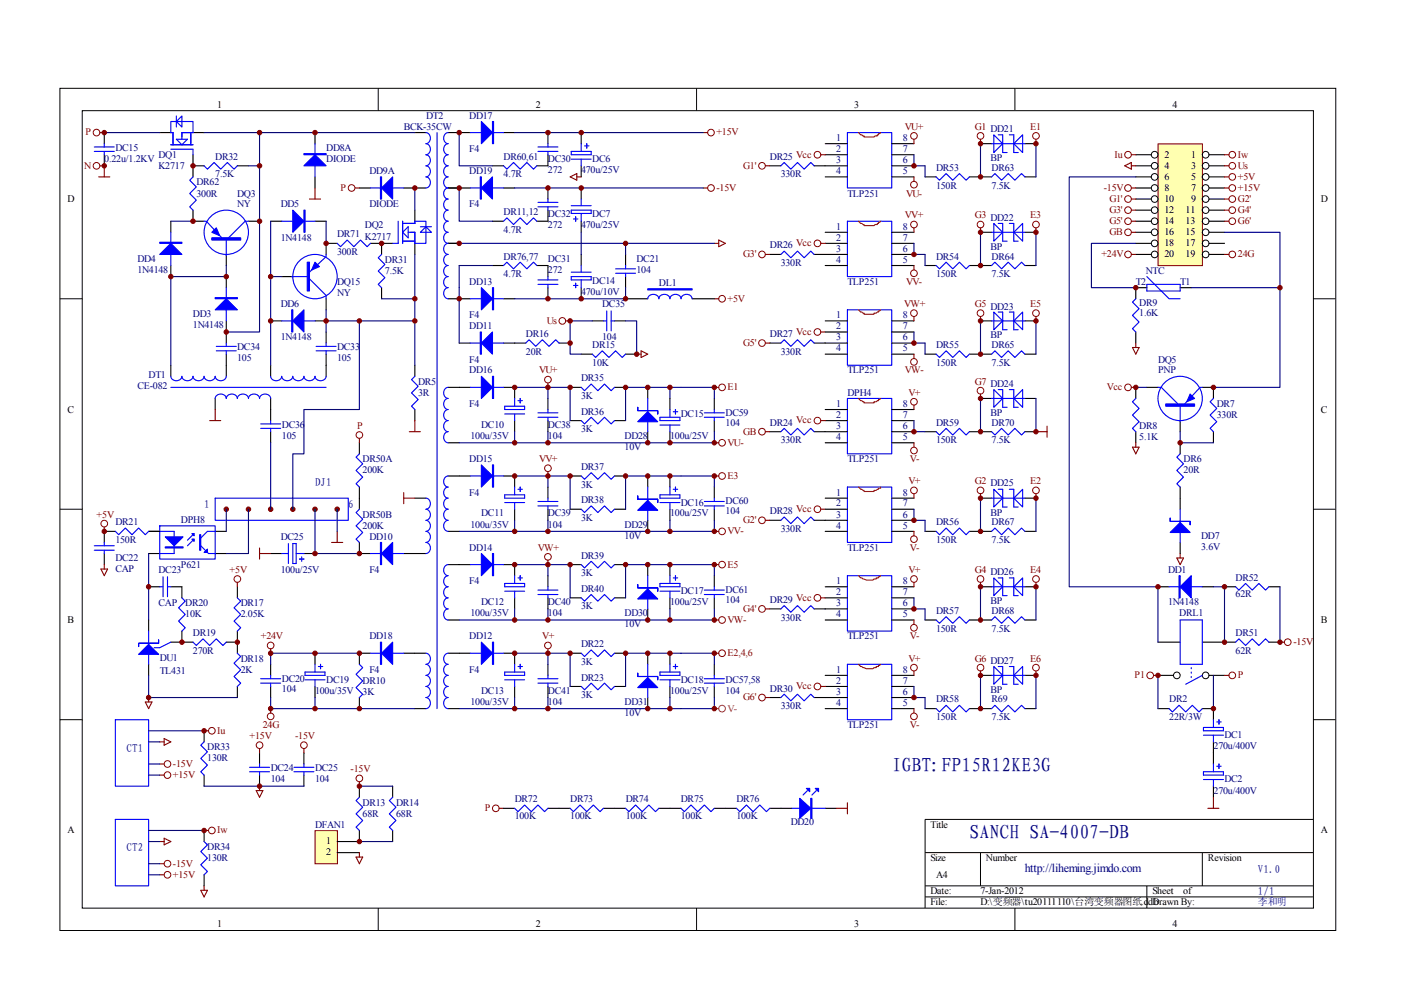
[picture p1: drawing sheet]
<svg xmlns="http://www.w3.org/2000/svg" width="297mm" height="210mm" viewBox="0 0 297 210" stroke-linecap="round" stroke-linejoin="round" font-family="sans-serif">
<defs><g id="words">
<g font-size="4.2" fill="#000080">
<text x="189.1" y="163.8">IGBT:FP15R12KE3G</text>
<text x="205.6" y="177.8">SANCH SA-4007-DB</text>
</g>
<text font-size="2.5" fill="#000080" x="217.3" y="184.8">http://liheming.jimdo.com</text>
<g font-size="2.3" fill="#000080">
<text x="43.3" y="107.6">1</text>
<text x="66.8" y="103">DJ1</text>
<text x="73.8" y="107.6">6</text>
<text x="26.8" y="159.4">CT1</text>
<text x="26.8" y="180.4">CT2</text>
<text x="266.7" y="185.2">V1.0</text>
<text x="266.7" y="189.8">1/1</text>
</g>
<g font-size="2.1">
<text x="46.1" y="22.9">1</text>
<text x="113.6" y="22.9">2</text>
<text x="181.1" y="22.9">3</text>
<text x="248.6" y="22.9">4</text>
<text x="246.9" y="33.5">2</text>
<text x="246.9" y="35.7">4</text>
<text x="252.6" y="33.5">1</text>
<text x="252.6" y="35.7">3</text>
<text x="246.9" y="38.1">6</text>
<text x="246.9" y="40.5">8</text>
<text x="252.6" y="38.1">5</text>
<text x="252.6" y="40.5">7</text>
<text x="14.3" y="42.8">D</text>
<text x="246.9" y="42.8">10</text>
<text x="246.9" y="45.1">12</text>
<text x="246.9" y="47.5">14</text>
<text x="251.4" y="45.1">11</text>
<text x="251.4" y="47.5">13</text>
<text x="252.6" y="42.8">9</text>
<text x="280.1" y="42.8">D</text>
<text x="246.9" y="49.9">16</text>
<text x="246.9" y="52.2">18</text>
<text x="251.4" y="49.9">15</text>
<text x="251.4" y="52.2">17</text>
<text x="246.9" y="54.5">20</text>
<text x="251.4" y="54.5">19</text>
<text x="14.3" y="87.5">C</text>
<text x="280.1" y="87.5">C</text>
<text x="14.3" y="132.1">B</text>
<text x="280.1" y="132.1">B</text>
<text x="14.3" y="176.7">A</text>
<text x="69.2" y="179">1</text>
<text x="197.3" y="175.5">Title</text>
<text x="280.1" y="176.7">A</text>
<text x="69.2" y="181.4">2</text>
<text x="197.3" y="182.6">Size</text>
<text x="209" y="182.6">Number</text>
<text x="256.1" y="182.6">Revision</text>
<text x="197.3" y="189.6">Date:</text>
<text x="197.3" y="192">File:</text>
<text x="198.5" y="186.1">A4</text>
<text x="207.9" y="189.6">7-Jan-2012</text>
<text x="207.9" y="192">D:\变频器\tu20111110\台湾变频器图纸.ddb</text>
<text x="244.3" y="189.6">Sheet</text>
<text x="244.3" y="192">Drawn By:</text>
<text x="250.9" y="189.6">of</text>
<text x="46.1" y="196.6">1</text>
<text x="113.6" y="196.6">2</text>
<text x="181.1" y="196.6">3</text>
<text x="248.6" y="196.6">4</text>
</g>
<g font-size="2.1" fill="#800000">
<text x="18.1" y="28.7">P</text>
<text x="151.9" y="28.7">+15V</text>
<text x="191.9" y="27.5">VU+</text>
<text x="206.7" y="27.5">G1 DD21</text>
<text x="218.4" y="27.5">E1</text>
<text x="17.9" y="35.7">N</text>
<text x="157.6" y="35.7">G1'</text>
<text x="236.3" y="33.5">Iu</text>
<text x="262.5" y="33.5">Iw</text>
<text x="262.5" y="35.7">Us</text>
<text x="72.2" y="40.5">P</text>
<text x="151.9" y="40.5">-15V</text>
<text x="192.1" y="41.7">VU-</text>
<text x="234" y="40.5">-15V</text>
<text x="262.5" y="38.1">+5V</text>
<text x="262.5" y="40.5">+15V</text>
<text x="191.9" y="46.3">VV+</text>
<text x="206.7" y="46.3">G3 DD22</text>
<text x="218.4" y="46.3">E3</text>
<text x="235.2" y="42.8">G1'</text>
<text x="235.2" y="45.1">G3'</text>
<text x="235.2" y="47.5">G5'</text>
<text x="262.5" y="42.8">G2'</text>
<text x="262.5" y="45.1">G4'</text>
<text x="262.5" y="47.5">G6'</text>
<text x="235.2" y="49.9">GB</text>
<text x="157.6" y="54.5">G3'</text>
<text x="233.5" y="54.5">+24V</text>
<text x="262.5" y="54.5">24G</text>
<text x="154.3" y="63.9">+5V</text>
<text x="191.7" y="65.1">VW+</text>
<text x="192.1" y="60.5">VV-</text>
<text x="206.7" y="65.1">G5 DD23</text>
<text x="218.4" y="65.1">E5</text>
<text x="115.9" y="68.7">Us</text>
<text x="157.6" y="73.3">G5'</text>
<text x="114.3" y="79.2">VU+</text>
<text x="154.3" y="82.7">E1</text>
<text x="191.9" y="79.2">VW-</text>
<text x="192.6" y="83.9">V+</text>
<text x="206.7" y="81.5">G7 DD24</text>
<text x="234.7" y="82.7">Vcc</text>
<text x="75.7" y="90.9">P</text>
<text x="154.3" y="94.5">VU-</text>
<text x="157.6" y="92.1">GB</text>
<text x="114.3" y="98">VV+</text>
<text x="154.3" y="101.5">E3</text>
<text x="192.9" y="98">V-</text>
<text x="192.6" y="102.7">V+</text>
<text x="206.7" y="102.7">G2 DD25</text>
<text x="218.4" y="102.7">E2</text>
<text x="20.5" y="109.7">+5V</text>
<text x="154.3" y="113.3">VV-</text>
<text x="157.6" y="110.9">G2'</text>
<text x="114" y="116.8">VW+</text>
<text x="192.9" y="116.8">V-</text>
<text x="48.7" y="121.5">+5V</text>
<text x="154.3" y="120.3">E5</text>
<text x="192.6" y="121.5">V+</text>
<text x="206.7" y="121.5">G4 DD26</text>
<text x="218.4" y="121.5">E4</text>
<text x="157.6" y="129.7">G4'</text>
<text x="55.3" y="135.6">+24V</text>
<text x="115" y="135.6">V+</text>
<text x="154.3" y="132.1">VW-</text>
<text x="192.9" y="135.6">V-</text>
<text x="274.2" y="136.8">-15V</text>
<text x="154.3" y="139.1">E2,4,6</text>
<text x="192.6" y="140.3">V+</text>
<text x="206.7" y="140.3">G6 DD27</text>
<text x="218.4" y="140.3">E6</text>
<text x="240.5" y="143.8">P1</text>
<text x="262.5" y="143.8">P</text>
<text x="157.6" y="148.5">G6'</text>
<text x="46.1" y="155.5">Iu</text>
<text x="55.7" y="154.4">24G</text>
<text x="192.9" y="154.4">V-</text>
<text x="52.9" y="156.7">+15V</text>
<text x="62.6" y="156.7">-15V</text>
<text x="36.7" y="162.6">-15V</text>
<text x="36.7" y="164.9">+15V</text>
<text x="74.3" y="163.8">-15V</text>
<text x="102.8" y="172">P</text>
<text x="46.1" y="176.7">Iw</text>
<text x="36.7" y="183.7">-15V</text>
<text x="36.7" y="186.1">+15V</text>
</g>
<g font-size="2.1" fill="#000080">
<text x="85.6" y="27.5">BCK-35CW</text>
<text x="90.3" y="25.2">DT2</text>
<text x="99.5" y="25.2">DD17</text>
<text x="177.3" y="29.9">1</text>
<text x="191.4" y="29.9">8</text>
<text x="22.1" y="34.4">0.22u/1.2KV</text>
<text x="24.5" y="32">DC15</text>
<text x="33.6" y="33.5">DQ1</text>
<text x="33.6" y="35.7">K2717</text>
<text x="45.6" y="33.9">DR32</text>
<text x="69.2" y="32">DD8A</text>
<text x="69.2" y="34.4">DIODE</text>
<text x="99.5" y="32.3">F4</text>
<text x="106.8" y="33.9">DR60,61</text>
<text x="116.2" y="34.4">DC30</text>
<text x="125.6" y="34.4">DC6</text>
<text x="163.2" y="33.9">DR25 Vcc</text>
<text x="177.3" y="32.3">2</text>
<text x="177.3" y="34.6">3</text>
<text x="191.4" y="34.6">6</text>
<text x="191.4" y="32.3">7</text>
<text x="210" y="34.1">BP</text>
<text x="41.7" y="39.3">DR62</text>
<text x="41.7" y="41.7">300R</text>
<text x="45.6" y="37.6">7.5K</text>
<text x="50.3" y="41.7">DQ3</text>
<text x="78.3" y="36.9">DD9A</text>
<text x="99.5" y="36.9">DD19</text>
<text x="106.8" y="37.4">4.7R</text>
<text x="116.2" y="36.7">272</text>
<text x="123.2" y="36.7">470u/25V</text>
<text x="165.5" y="37.6">330R</text>
<text x="177.3" y="36.9">4</text>
<text x="179.7" y="41.7">TLP251</text>
<text x="191.4" y="36.9">5</text>
<text x="198.5" y="36.3">DR53</text>
<text x="198.5" y="40">150R</text>
<text x="210.2" y="36.3">DR63</text>
<text x="210.2" y="40">7.5K</text>
<text x="50.3" y="44">NY</text>
<text x="59.5" y="44">DD5</text>
<text x="78.3" y="44">DIODE</text>
<text x="99.5" y="44">F4</text>
<text x="106.8" y="45.6">DR11,12</text>
<text x="116.2" y="46.1">DC32</text>
<text x="125.6" y="46.1">DC7</text>
<text x="59.5" y="51.1">1N4148</text>
<text x="71.5" y="50.3">DR71 K2717</text>
<text x="77.4" y="48.4">DQ2</text>
<text x="106.8" y="49.4">4.7R</text>
<text x="116.2" y="48.4">272</text>
<text x="123.2" y="48.4">470u/25V</text>
<text x="163.2" y="52.7">DR26 Vcc</text>
<text x="177.3" y="48.7">1</text>
<text x="177.3" y="51.1">2</text>
<text x="177.3" y="53.4">3</text>
<text x="191.4" y="53.4">6</text>
<text x="191.4" y="51.1">7</text>
<text x="191.4" y="48.7">8</text>
<text x="210" y="52.9">BP</text>
<text x="29.1" y="55.5">DD4</text>
<text x="29.1" y="57.8">1N4148</text>
<text x="71.5" y="54.1">300R</text>
<text x="81.6" y="55.7">DR31</text>
<text x="81.6" y="58.1">7.5K</text>
<text x="106.8" y="55">DR76,77</text>
<text x="106.8" y="58.8">4.7R</text>
<text x="116.2" y="55.5">DC31</text>
<text x="116.2" y="57.8">272</text>
<text x="135" y="55.5">DC21</text>
<text x="135" y="57.8">104</text>
<text x="165.5" y="56.4">330R</text>
<text x="177.3" y="55.7">4</text>
<text x="191.4" y="55.7">5</text>
<text x="198.5" y="55">DR54</text>
<text x="198.5" y="58.8">150R</text>
<text x="210.2" y="55">DR64</text>
<text x="210.2" y="58.8">7.5K</text>
<text x="242.9" y="58.1">NTC</text>
<text x="59.5" y="65.1">DD6</text>
<text x="71.5" y="60.5">DQ15</text>
<text x="71.5" y="62.8">NY</text>
<text x="99.5" y="60.5">DD13</text>
<text x="123.2" y="62.5">470u/10V</text>
<text x="125.6" y="60.2">DC14</text>
<text x="127.7" y="65.1">DC35</text>
<text x="139.7" y="60.6">DL1</text>
<text x="179.7" y="60.5">TLP251</text>
<text x="240.8" y="60.5">T2</text>
<text x="241.6" y="64.9">DR9</text>
<text x="250.2" y="60.5">T1</text>
<text x="40.9" y="67.2">DD3</text>
<text x="40.9" y="69.6">1N4148</text>
<text x="99.5" y="67.5">F4</text>
<text x="99.5" y="69.8">DD11</text>
<text x="111.5" y="71.5">DR16</text>
<text x="163.2" y="71.5">DR27 Vcc</text>
<text x="177.3" y="67.5">1</text>
<text x="177.3" y="69.8">2</text>
<text x="191.4" y="69.8">7</text>
<text x="191.4" y="67.5">8</text>
<text x="210" y="71.7">BP</text>
<text x="241.6" y="67">1.6K</text>
<text x="50.3" y="74.3">DC34</text>
<text x="50.3" y="76.6">105</text>
<text x="59.5" y="72.2">1N4148</text>
<text x="71.5" y="74.3">DC33</text>
<text x="71.5" y="76.6">105</text>
<text x="99.5" y="76.9">F4</text>
<text x="111.5" y="75.2">20R</text>
<text x="125.6" y="73.8">DR15</text>
<text x="125.6" y="77.6">10K</text>
<text x="127.7" y="72.2">104</text>
<text x="165.5" y="75.2">330R</text>
<text x="177.3" y="72.2">3</text>
<text x="177.3" y="74.5">4</text>
<text x="191.4" y="74.5">5</text>
<text x="191.4" y="72.2">6</text>
<text x="198.5" y="73.8">DR55</text>
<text x="198.5" y="77.6">150R</text>
<text x="210.2" y="73.8">DR65</text>
<text x="210.2" y="77.6">7.5K</text>
<text x="245.5" y="76.9">DQ5</text>
<text x="29.1" y="82.5">CE-082</text>
<text x="31.5" y="80.2">DT1</text>
<text x="88.6" y="81.5">DR5</text>
<text x="88.6" y="83.9">3R</text>
<text x="99.5" y="79.2">DD16</text>
<text x="123.2" y="80.9">DR35</text>
<text x="179.7" y="79.2">TLP251</text>
<text x="179.7" y="83.9">DPH4</text>
<text x="245.5" y="79.2">PNP</text>
<text x="99.5" y="86.3">F4</text>
<text x="123.2" y="84.6">3K</text>
<text x="123.2" y="87.9">DR36</text>
<text x="144.4" y="88.4">DC15</text>
<text x="153.8" y="88.2">DC59</text>
<text x="177.3" y="86.3">1</text>
<text x="177.3" y="88.6">2</text>
<text x="191.4" y="88.6">7</text>
<text x="191.4" y="86.3">8</text>
<text x="210" y="88.2">BP</text>
<text x="258" y="86.3">DR7</text>
<text x="258" y="88.6">330R</text>
<text x="59.8" y="90.7">DC36</text>
<text x="59.8" y="93.1">105</text>
<text x="99.7" y="93.1">100u/35V</text>
<text x="102" y="90.7">DC10</text>
<text x="116.2" y="90.7">DC38</text>
<text x="116.2" y="93.1">104</text>
<text x="123.2" y="91.6">3K</text>
<text x="132.4" y="93.1">DD28</text>
<text x="132.4" y="95.4">10V</text>
<text x="142.1" y="93.1">100u/25V</text>
<text x="153.8" y="90.3">104</text>
<text x="163.2" y="90.3">DR24 Vcc</text>
<text x="165.5" y="94">330R</text>
<text x="177.3" y="90.9">3</text>
<text x="177.3" y="93.3">4</text>
<text x="191.4" y="93.3">5</text>
<text x="191.4" y="90.9">6</text>
<text x="198.5" y="90.3">DR59</text>
<text x="198.5" y="94">150R</text>
<text x="210.2" y="90.3">DR70</text>
<text x="210.2" y="94">7.5K</text>
<text x="241.6" y="90.9">DR8</text>
<text x="241.6" y="93.3">5.1K</text>
<text x="76.9" y="98">DR50A</text>
<text x="76.9" y="100.3">200K</text>
<text x="99.5" y="98">DD15</text>
<text x="123.2" y="99.7">DR37</text>
<text x="179.7" y="98">TLP251</text>
<text x="251" y="98">DR6</text>
<text x="251" y="100.3">20R</text>
<text x="99.5" y="105.1">F4</text>
<text x="123.2" y="103.4">3K</text>
<text x="123.2" y="106.7">DR38</text>
<text x="144.4" y="107.2">DC16</text>
<text x="153.8" y="106.9">DC60</text>
<text x="177.3" y="105.1">1</text>
<text x="177.3" y="107.4">2</text>
<text x="191.4" y="107.4">7</text>
<text x="191.4" y="105.1">8</text>
<text x="24.5" y="111.4">DR21</text>
<text x="38.4" y="110.9">DPH8</text>
<text x="76.9" y="109.7">DR50B</text>
<text x="76.9" y="112.1">200K</text>
<text x="99.7" y="111.9">100u/35V</text>
<text x="102" y="109.5">DC11</text>
<text x="116.2" y="109.5">DC39</text>
<text x="116.2" y="111.9">104</text>
<text x="123.2" y="110.4">3K</text>
<text x="132.4" y="111.9">DD29</text>
<text x="142.1" y="109.5">100u/25V</text>
<text x="153.8" y="109.1">104</text>
<text x="163.2" y="109.1">DR28 Vcc</text>
<text x="165.5" y="112.8">330R</text>
<text x="177.3" y="109.7">3</text>
<text x="177.3" y="112.1">4</text>
<text x="191.4" y="112.1">5</text>
<text x="191.4" y="109.7">6</text>
<text x="198.5" y="111.4">DR56</text>
<text x="210" y="109.3">BP</text>
<text x="210.2" y="111.4">DR67</text>
<text x="24.5" y="115.2">150R</text>
<text x="24.5" y="118.9">DC22</text>
<text x="59.5" y="114.5">DC25</text>
<text x="78.3" y="114.5">DD10</text>
<text x="99.5" y="116.8">DD14</text>
<text x="123.2" y="118.5">DR39</text>
<text x="132.4" y="114.2">10V</text>
<text x="179.7" y="116.8">TLP251</text>
<text x="198.5" y="115.2">150R</text>
<text x="210.2" y="115.2">7.5K</text>
<text x="254.7" y="114.2">DD7</text>
<text x="254.7" y="116.6">3.6V</text>
<text x="24.5" y="121.3">CAP</text>
<text x="33.6" y="121.5">DC23</text>
<text x="38.4" y="120.3">P621</text>
<text x="59.5" y="121.5">100u/25V</text>
<text x="78.3" y="121.5">F4</text>
<text x="99.5" y="123.9">F4</text>
<text x="123.2" y="122.2">3K</text>
<text x="123.2" y="125.5">DR40</text>
<text x="144.4" y="125.9">DC17</text>
<text x="153.8" y="125.7">DC61</text>
<text x="177.3" y="123.9">1</text>
<text x="191.4" y="123.9">8</text>
<text x="247.6" y="121.5">DD1</text>
<text x="262" y="123.1">DR52</text>
<text x="33.6" y="128.5">CAP</text>
<text x="39.3" y="128.5">DR20</text>
<text x="39.3" y="130.9">10K</text>
<text x="51.1" y="128.5">DR17</text>
<text x="51.1" y="130.9">2.05K</text>
<text x="99.7" y="130.7">100u/35V</text>
<text x="102" y="128.3">DC12</text>
<text x="116.2" y="128.3">DC40</text>
<text x="116.2" y="130.7">104</text>
<text x="123.2" y="129.2">3K</text>
<text x="132.4" y="130.7">DD30</text>
<text x="142.1" y="128.3">100u/25V</text>
<text x="153.8" y="127.9">104</text>
<text x="163.2" y="127.9">DR29 Vcc</text>
<text x="165.5" y="131.6">330R</text>
<text x="177.3" y="126.2">2</text>
<text x="177.3" y="128.5">3</text>
<text x="177.3" y="130.9">4</text>
<text x="191.4" y="130.9">5</text>
<text x="191.4" y="128.5">6</text>
<text x="191.4" y="126.2">7</text>
<text x="198.5" y="130.1">DR57</text>
<text x="210" y="128">BP</text>
<text x="210.2" y="130.1">DR68</text>
<text x="247.6" y="128.3">1N4148</text>
<text x="250" y="130.7">DRL1</text>
<text x="262" y="126.7">62R</text>
<text x="40.9" y="134.9">DR19</text>
<text x="78.3" y="135.6">DD18</text>
<text x="99.5" y="135.6">DD12</text>
<text x="123.2" y="137.3">DR22</text>
<text x="132.4" y="133">10V</text>
<text x="179.7" y="135.6">TLP251</text>
<text x="198.5" y="134">150R</text>
<text x="210.2" y="134">7.5K</text>
<text x="262" y="134.9">DR51</text>
<text x="33.9" y="140.1">DU1</text>
<text x="33.9" y="142.8">TL431</text>
<text x="40.9" y="138.6">270R</text>
<text x="51.1" y="140.3">DR18</text>
<text x="51.1" y="142.6">2K</text>
<text x="78.3" y="142.6">F4</text>
<text x="99.5" y="142.6">F4</text>
<text x="123.2" y="141">3K</text>
<text x="177.3" y="142.6">1</text>
<text x="191.4" y="142.6">8</text>
<text x="262" y="138.6">62R</text>
<text x="59.8" y="144.5">DC20</text>
<text x="59.8" y="146.7">104</text>
<text x="66.8" y="147.1">100u/35V</text>
<text x="69.2" y="144.7">DC19</text>
<text x="76.9" y="145">DR10</text>
<text x="76.9" y="147.3">3K</text>
<text x="99.7" y="149.5">100u/35V</text>
<text x="102" y="147.1">DC13</text>
<text x="116.2" y="147.1">DC41</text>
<text x="116.2" y="149.5">104</text>
<text x="123.2" y="144.3">DR23</text>
<text x="123.2" y="148">3K</text>
<text x="132.4" y="149.5">DD31</text>
<text x="142.1" y="147.1">100u/25V</text>
<text x="144.4" y="144.7">DC18</text>
<text x="153.8" y="144.7">DC57,58</text>
<text x="153.8" y="147.1">104</text>
<text x="163.2" y="146.7">DR30 Vcc</text>
<text x="177.3" y="145">2</text>
<text x="177.3" y="147.3">3</text>
<text x="177.3" y="149.7">4</text>
<text x="191.4" y="149.7">5</text>
<text x="191.4" y="147.3">6</text>
<text x="191.4" y="145">7</text>
<text x="198.5" y="148.9">DR58</text>
<text x="210" y="146.8">BP</text>
<text x="210.2" y="148.9">R69</text>
<text x="247.9" y="148.9">DR2</text>
<text x="132.4" y="151.8">10V</text>
<text x="165.5" y="150.4">330R</text>
<text x="179.7" y="154.4">TLP251</text>
<text x="198.5" y="152.8">150R</text>
<text x="210.2" y="152.8">7.5K</text>
<text x="247.9" y="152.8">22R/3W</text>
<text x="43.9" y="159.1">DR33</text>
<text x="43.9" y="161.4">130R</text>
<text x="257.3" y="158.8">270u/400V</text>
<text x="259.6" y="156.5">DC1</text>
<text x="57.4" y="163.5">DC24</text>
<text x="57.4" y="165.9">104</text>
<text x="66.8" y="163.5">DC25</text>
<text x="66.8" y="165.9">104</text>
<text x="259.6" y="165.9">DC2</text>
<text x="76.9" y="170.8">DR13</text>
<text x="76.9" y="173.2">68R</text>
<text x="84" y="170.8">DR14</text>
<text x="84" y="173.2">68R</text>
<text x="109.1" y="170.1">DR72</text>
<text x="109.1" y="173.7">100K</text>
<text x="120.9" y="170.1">DR73</text>
<text x="120.9" y="173.7">100K</text>
<text x="132.7" y="170.1">DR74</text>
<text x="132.7" y="173.7">100K</text>
<text x="144.4" y="170.1">DR75</text>
<text x="144.4" y="173.7">100K</text>
<text x="156.1" y="170.1">DR76</text>
<text x="156.1" y="173.7">100K</text>
<text x="257.3" y="168.2">270u/400V</text>
<text x="66.8" y="175.5">DFAN1</text>
<text x="167.6" y="175">DD20</text>
<text x="43.9" y="180.2">DR34</text>
<text x="43.9" y="182.6">130R</text>
<text x="266.7" y="192">李和明</text>
</g>
<text font-size="2.1" fill="#a1006a" x="154.3" y="150.9">V-</text>
</g></defs>
<g fill="none" stroke="#000" stroke-width=".21">
<path d="M12.7 18.7h270.5v178.6h-270.5zM80.2 18.7v4.7M147.7 18.7v4.7M215.2 18.7v4.7M17.4 23.5h261.1v169h-261.1zM12.7 63.3h4.7M278.4 63.3h4.7M12.7 108h4.7M278.4 108h4.7M12.7 152.6h4.7M278.4 152.6h4.7M278.4 173.7h-82.3v18.8"/>
<path d="M80.2 192.5v4.7M147.7 192.5v4.7M196.1 180.8h82.3M196.1 187.8h82.3M196.1 190.2h82.3M207.9 180.8v7M215.2 192.5v4.7M243.2 187.8v4.7M254.9 180.8v7"/>
</g>
<g fill="none" stroke="#000" stroke-width=".23">
<path d="M22.1 28.1v2.4M22.1 32.8v2.4M33.9 28.1h2.3M40.9 28.1h2.4M40.9 32.8v4.7M40.9 35.2h2.4M50.3 35.2h2.4M66.8 28.1v2.4M66.8 37.5v2.4M76.2 39.9h2.3M85.6 39.9h4.7M88 28.1h2.3"/>
<path d="M95 28.1h4.7M95 39.9h4.7M104.4 35.2h2.4M106.8 28.1h2.3M106.8 39.9h2.3M116.2 32.8v2.4h-2.4M116.2 28.1v2.4M116.2 39.9v2.3M123.2 28.1v2.4M123.2 35.2v2.3M123.2 39.9v2.3M163.2 35.2h2.4"/>
<path d="M172.6 35.2h7.1M175 30.5h4.7M175 32.8h4.7M175 37.5h4.7M189.1 35.2h4.7M189.1 30.5h4.7M189.1 32.8h4.7M189.1 37.5h4.7M196.1 37.5h2.4M205.5 37.5h4.7M217.3 37.5h2.3M36.2 46.9v2.4"/>
<path d="M36.2 56.3v2.3M40.9 44.6v2.3h2.4M48 53.9v2.4M48 58.6v2.4M52.7 46.9h2.3M57.4 46.9h2.3M59.7 58.6h2.4M66.8 46.9h2.3M71.5 51.6h-2.4v2.3M78.5 51.6h4.7M80.9 51.6v2.3M88 44.6v2.3"/>
<path d="M88 51.6v2.3M95 51.6h2.4M104.4 46.9h2.4M104.4 56.3h2.4M113.8 56.3h2.4v2.3M116.2 44.6v2.3h-2.4M123.2 46.9v2.4M123.2 53.9v2.4M163.2 53.9h2.4M172.6 53.9h7.1M175 51.6h4.7M175 56.3h4.7"/>
<path d="M175 49.3h4.7M189.1 51.6h4.7M189.1 56.3h4.7M189.1 49.3h4.7M189.1 53.9h4.7M196.1 56.3h2.4M205.5 56.3h4.7M217.3 56.3h2.3M36.2 77.4v2.4M48 68v4.7M48 75.1v4.7M57.4 77.4v2.4"/>
<path d="M57.4 68h2.3M66.8 68h2.3M69.1 63.3v2.4M69.1 70.4v2.3M69.1 75.1v4.7M80.9 61v2.3M88 77.4v2.4M95 63.3h4.7M97.4 72.7h2.3M106.8 63.3h2.3M106.8 72.7h4.7M116.2 61v2.3"/>
<path d="M118.5 72.7h2.4M123.2 75.1h2.4M123.2 61v2.3M125.6 68h2.3M130.3 68h2.3M132.6 75.1h2.4M163.2 72.7h2.4M172.6 72.7h7.1M175 68h4.7M175 75.1h4.7M175 70.4h4.7M189.1 68h4.7"/>
<path d="M189.1 72.7h4.7M189.1 75.1h4.7M189.1 70.4h4.7M196.1 75.1h2.4M205.5 75.1h4.7M217.3 75.1h2.3M45.6 84.5v2.3M57.4 84.5v4.7M57.4 91.5v2.4M76.2 93.9v2.3M88 86.8v2.4M95 93.9h2.4"/>
<path d="M95 82.1h4.7M106.8 82.1h2.3v2.4M109.1 89.2v2.3M116.2 84.5v2.3M116.2 89.2v2.3M120.9 82.1h2.3M120.9 89.2h2.3M130.3 82.1h2.3M130.3 89.2h2.3M137.3 82.1v2.4M137.3 91.5v2.4M163.2 91.5h2.4"/>
<path d="M172.6 91.5h7.1M175 93.9h4.7M175 89.2h4.7M175 86.8h4.7M189.1 93.9h4.7M189.1 89.2h4.7M189.1 86.8h4.7M189.1 91.5h4.7M196.1 91.5h2.4M205.5 91.5h4.7M217.3 91.5h2.3M22.1 117.4v2.3"/>
<path d="M24.5 112.7h-2.4v2.3M31.5 112.7h2.4M31.5 117.4h2.4M45.6 112.7h2.4M45.6 117.4h2.4M57.4 117.4h2.3M64.4 117.4h2.4M76.2 115v2.4h2.3M76.2 103.3v4.7M85.6 117.4h4.7M88 105.6h2.3M95 112.7h2.4"/>
<path d="M95 100.9h4.7M95 119.7h4.7M106.8 100.9h2.3v2.4M106.8 119.7h2.3v2.4M109.1 108v2.3M116.2 103.3v2.3M116.2 108v2.3M120.9 100.9h2.3M120.9 119.7h2.3M120.9 108h2.3M130.3 100.9h2.3M130.3 119.7h2.3"/>
<path d="M130.3 108h2.3M137.3 100.9v2.4M137.3 110.3v2.4M137.3 119.7v2.4M163.2 110.3h2.4M172.6 110.3h7.1M175 112.7h4.7M175 105.6h4.7M175 108h4.7M189.1 112.7h4.7M189.1 105.6h4.7M189.1 108h4.7"/>
<path d="M189.1 110.3h4.7M196.1 112.7h2.4M205.5 112.7h4.7M217.3 112.7h2.3M31.5 131.5v2.3M31.5 124.4h2.4M36.2 136.2h4.7M36.2 124.4h2.4v2.4M38.6 133.8v2.4M48 136.2h2.3M50.3 124.4v2.4M50.3 133.8v4.7"/>
<path d="M66.8 138.5v2.4M78.5 138.5h-2.3v2.4M85.6 138.5h4.7M95 131.5h2.4M95 138.5h4.7M106.8 138.5h2.3v2.4M109.1 126.8v2.3M116.2 122.1v2.3M116.2 126.8v2.3M120.9 138.5h2.3M120.9 126.8h2.3M130.3 138.5h2.3"/>
<path d="M130.3 126.8h2.3M137.3 129.1v2.4M137.3 138.5v2.4M163.2 129.1h2.4M172.6 129.1h7.1M175 131.5h4.7M175 124.4h4.7M175 126.8h4.7M189.1 131.5h4.7M189.1 124.4h4.7M189.1 126.8h4.7M189.1 129.1h4.7"/>
<path d="M196.1 131.5h2.4M205.5 131.5h4.7M217.3 131.5h2.3M31.5 140.9v2.3M50.3 145.5v2.4M66.8 145.5v2.4M76.2 147.9v2.3M88 150.2h2.3M95 150.2h2.4M109.1 145.5v2.4M116.2 140.9v2.3M116.2 145.5v2.4"/>
<path d="M120.9 145.5h2.3M130.3 145.5h2.3M137.3 147.9v2.3M163.2 147.9h2.4M172.6 147.9h7.1M175 150.2h4.7M175 145.5h4.7M175 143.2h4.7M189.1 150.2h4.7M189.1 145.5h4.7M189.1 143.2h4.7M189.1 147.9h4.7"/>
<path d="M196.1 150.2h2.4M205.5 150.2h4.7M217.3 150.2h2.3"/>
</g>
<g fill="none" stroke="#00f" stroke-width=".23">
<path d="M20 32.1h4.2M20 31.2h4.2M22.1 30.5v.7M22.1 32.1v.7M36.2 30.7h4.7M36.2 31.6h4.7v1.2M37.4 29.5h2.3l-1.1 1.2zM37.4 24.6v2.3M38.6 29.5v-1.4h2.3v-2.3h-4.7v2.3h.5v2.6M38.6 24.6v2.3l-1.2-1.1zM40.4 28.1v2.6M40.9 37.5l-.7 .7 1.4 1.4-1.4 1.4 1.4 1.4-1.4 1.5 .7 .7"/>
<path d="M43.3 35.2l.7 .7 1.4-1.4 1.4 1.4 1.4-1.4 1.4 1.4 .7-.7M66.8 30.5v7M78.5 39.9h7.1M90.3 28.1a1.2 1.2 0 0 1 .9 1.2 1.2 1.2 0 0 1-.9 1.2 1.2 1.2 0 0 1 .9 1.1 1.2 1.2 0 0 1-.9 1.2 1.2 1.2 0 0 1 .9 1.2 1.2 1.2 0 0 1-.9 1.2 1.2 1.2 0 0 1 .9 1.1 1.2 1.2 0 0 1-.9 1.2 1.2 1.2 0 0 1 .9 1.2 1.2 1.2 0 0 1-.9 1.2M92.7 28.1v122.1M95 28.1a1.2 1.2 0 0 0-.9 1.2 1.2 1.2 0 0 0 .9 1.2 1.21 1.21 0 0 0-.9 1.1 1.21 1.21 0 0 0 .9 1.2 1.2 1.2 0 0 0-.9 1.2 1.2 1.2 0 0 0 .9 1.2 1.2 1.2 0 0 0-.9 1.1 1.2 1.2 0 0 0 .9 1.2 1.2 1.2 0 0 0-.9 1.2 1.2 1.2 0 0 0 .9 1.2 1.2 1.2 0 0 0-.9 1.1 1.2 1.2 0 0 0 .9 1.2 1.2 1.2 0 0 0-.9 1.2 1.2 1.2 0 0 0 .9 1.2 1.2 1.2 0 0 0-.9 1.1 1.2 1.2 0 0 0 .9 1.2 1.21 1.21 0 0 0-.9 1.2 1.21 1.21 0 0 0 .9 1.2 1.2 1.2 0 0 0-.9 1.1 1.2 1.2 0 0 0 .9 1.2 1.2 1.2 0 0 0-.9 1.2 1.2 1.2 0 0 0 .9 1.1 1.2 1.2 0 0 0-.9 1.2 1.2 1.2 0 0 0 .9 1.2 1.2 1.2 0 0 0-.9 1.2 1.2 1.2 0 0 0 .9 1.1 1.2 1.2 0 0 0-.9 1.2 1.2 1.2 0 0 0 .9 1.2 1.2 1.2 0 0 0-.9 1.2 1.2 1.2 0 0 0 .9 1.1M99.7 28.1h7.1M99.7 39.9h7.1M106.8 35.2l.7 .7 1.4-1.4 1.4 1.4 1.4-1.4 1.4 1.4 .7-.7M114.1 32.1h4.2M114.1 31.2h4.2M116.2 30.5v.7"/>
<path d="M116.2 32.1v.7M121.1 32.1h4.2v.7h-4.2zM121.1 33.7h4.2M123.2 30.5v1.6M123.2 33.7v1.5M123.9 30.9h1M124.4 30.5v.9M165.6 35.2l.7-.7 1.4 1.4 1.4-1.4 1.4 1.4 1.4-1.4 .7 .7M179.7 28.1h9.4v11.8h-9.4zM198.5 37.5l.7 .7 1.4-1.4 1.4 1.4 1.4-1.4 1.4 1.4 .7-.7M210.2 37.5l.7-.7 1.5 1.4 1.4-1.4 1.4 1.4 1.4-1.4 .7 .7M36.2 49.3v7"/>
<path d="M43.3 46.9h.4l3.3 3.5M48 50.9v3.3M52.7 46.9h-.7l-3.6 3.5M59.7 46.9h7.1M61.8 58.6h3.3M65.6 59.1l3.5 3.5v.7M69.1 53.9v.5l-3.5 3.3M71.5 51.6l.7 .7 1.4-1.4 1.4 1.4 1.4-1.4 1.4 1.4 .7-.7M80.9 53.9l-.7 .8 1.4 1.4-1.4 1.4 1.4 1.4-1.4 1.4 .7 .7M84.4 46.9v4.7h-1.2M85.4 47.4h2.6v-.5h2.3v4.7h-2.3v-2.3h-1.5M85.4 46.9v4.7"/>
<path d="M85.4 51.1h2.6M85.4 49.3l1.1-1.2v2.3zM89.1 49.3l1.2-1.2 1.2 1.2zM89.1 48.1h2.4M106.8 46.9l.7-.7 1.4 1.4 1.4-1.4 1.4 1.4 1.4-1.4 .7 .7M106.8 56.3l.7-.7 1.4 1.4 1.4-1.4 1.4 1.4 1.4-1.4 .7 .7M114.1 59.3h4.2M114.1 43.9h4.2M114.1 42.9h4.2M116.2 42.2v.7M116.2 43.9v.7M116.2 58.6v.7"/>
<path d="M121.1 58.6h4.2v.7h-4.2zM121.1 44.6h4.2v.7h-4.2zM121.1 43.6h4.2M121.1 57.7h4.2M121.6 46.4h.9M122.1 46v.9M123.2 42.2v1.4M123.2 45.3v1.6M123.2 56.3v1.4M123.2 59.3v1.7M165.6 53.9l.7-.7 1.4 1.5 1.4-1.5 1.4 1.5 1.4-1.5 .7 .7M179.7 46.9h9.4v11.7h-9.4z"/>
<path d="M198.5 56.3l.7 .7 1.4-1.4 1.4 1.4 1.4-1.4 1.4 1.4 .7-.7M210.2 56.3l.7-.7 1.5 1.4 1.4-1.4 1.4 1.4 1.4-1.4 .7 .7M36.2 79.8a1.21 1.21 0 0 0 1.2 .9 1.21 1.21 0 0 0 1.2-.9 1.21 1.21 0 0 0 1.1 .9 1.21 1.21 0 0 0 1.2-.9 1.21 1.21 0 0 0 1.2 .9 1.21 1.21 0 0 0 1.2-.9 1.21 1.21 0 0 0 1.1 .9 1.21 1.21 0 0 0 1.2-.9 1.21 1.21 0 0 0 1.2 .9 1.21 1.21 0 0 0 1.2-.9M45.9 73.4h4.2M45.9 74.4h4.2M48 61v7M48 72.7v.7M48 74.4v.7M57.4 79.8a1.21 1.21 0 0 0 1.2 .9 1.21 1.21 0 0 0 1.1-.9 1.21 1.21 0 0 0 1.2 .9 1.21 1.21 0 0 0 1.2-.9 1.21 1.21 0 0 0 1.2 .9 1.21 1.21 0 0 0 1.1-.9 1.21 1.21 0 0 0 1.2 .9 1.21 1.21 0 0 0 1.2-.9 1.21 1.21 0 0 0 1.2 .9 1.21 1.21 0 0 0 1.1-.9M59.7 68h7.1M67 73.4h4.3M67 74.4h4.3"/>
<path d="M69.1 72.7v.7M69.1 74.4v.7M88 79.8l-.8 .7 1.5 1.4-1.5 1.4 1.5 1.4-1.5 1.4 .8 .7M99.7 63.3h7.1M99.7 72.7h7.1M111.5 72.7l.7-.7 1.4 1.4 1.4-1.4 1.4 1.4 1.4-1.4 .7 .7M114.1 60.3h4.2M116.2 60.3v.7M121.6 60.5h.9M122.1 60.1v.9M125.6 75.1l.7 .7 1.4-1.4 1.4 1.4 1.4-1.4 1.4 1.4 .7-.7M127.9 68h.7"/>
<path d="M128.6 65.9v4.3M129.6 68h.7M129.6 65.9v4.3M165.6 72.7l.7-.7 1.4 1.4 1.4-1.4 1.4 1.4 1.4-1.4 .7 .7M179.7 65.7h9.4v11.7h-9.4zM198.5 75.1l.7 .7 1.4-1.4 1.4 1.4 1.4-1.4 1.4 1.4 .7-.7M210.2 75.1l.7-.7 1.5 1.4 1.4-1.4 1.4 1.4 1.4-1.4 .7 .7M36.2 82.1h32.9M45.6 84.5a1.21 1.21 0 0 1 1.2-1 1.21 1.21 0 0 1 1.2 1 1.21 1.21 0 0 1 1.1-1 1.21 1.21 0 0 1 1.2 1 1.21 1.21 0 0 1 1.2-1 1.21 1.21 0 0 1 1.2 1 1.2 1.2 0 0 1 1.2-1 1.2 1.2 0 0 1 1.1 1 1.21 1.21 0 0 1 1.2-1 1.21 1.21 0 0 1 1.2 1M55.3 89.9h4.2M55.3 90.8h4.2M57.4 89.2v.7"/>
<path d="M57.4 90.8v.7M76.2 96.2l-.7 .7 1.4 1.4-1.4 1.4 1.4 1.5-1.4 1.4 .7 .7M95 82.1a1.2 1.2 0 0 0-.9 1.2 1.2 1.2 0 0 0 .9 1.2 1.2 1.2 0 0 0-.9 1.2 1.2 1.2 0 0 0 .9 1.1 1.2 1.2 0 0 0-.9 1.2 1.2 1.2 0 0 0 .9 1.2 1.2 1.2 0 0 0-.9 1.2 1.2 1.2 0 0 0 .9 1.1 1.2 1.2 0 0 0-.9 1.2 1.2 1.2 0 0 0 .9 1.2M99.7 82.1h7.1M107 86.1h4.2v.7h-4.2zM107 87.8h4.2M109.1 84.5v1.6M109.1 87.8v1.4M109.8 85h1M110.3 84.5v.9M114.1 88.5h4.2M114.1 87.5h4.2"/>
<path d="M116.2 86.8v.7M116.2 88.5v.7M123.2 82.1l.7 .7 1.4-1.4 1.5 1.4 1.4-1.4 1.4 1.4 .7-.7M123.2 89.2l.7 .7 1.4-1.4 1.5 1.4 1.4-1.4 1.4 1.4 .7-.7M137.3 84.5v7M165.6 91.5l.7-.7 1.4 1.4 1.4-1.4 1.4 1.4 1.4-1.4 .7 .7M179.7 84.5h9.4v11.7h-9.4zM198.5 91.5l.7 .7 1.4-1.4 1.4 1.4 1.4-1.4 1.4 1.4 .7-.7M210.2 91.5l.7 .7 1.5-1.4 1.4 1.4 1.4-1.4 1.4 1.4 .7-.7M20 115.7h4.2M20 116.7h4.2M22.1 115v.7"/>
<path d="M22.1 116.7v.7M24.5 112.7l.7 .7 1.4-1.4 1.4 1.4 1.4-1.4 1.4 1.4 .7-.7M33.9 111.5h11.7v7h-11.7zM33.9 112.7h3v4.7h-3M41.2 114.3l-1.5 1.4M41.2 113.1l-1.5 1.4M42.6 115.7l1.6 1.7h1.4M45.6 105.6h28.2v4.7h-28.2zM45.6 112.7h-1.6l-1.4 1.4M59.7 117.4h1.4M61.1 115.3v4.2M62.1 115.3h.7v4.2h-.7z"/>
<path d="M62.8 117.4h1.6M63.5 118.5h.9M64 118.1v.9M76.2 108l-.7 .7 1.4 1.4-1.4 1.4 1.4 1.4-1.4 1.4 .7 .7M78.5 117.4h7.1M90.3 105.6a1.2 1.2 0 0 1 .9 1.2 1.2 1.2 0 0 1-.9 1.2 1.2 1.2 0 0 1 .9 1.1 1.2 1.2 0 0 1-.9 1.2 1.2 1.2 0 0 1 .9 1.2 1.2 1.2 0 0 1-.9 1.2 1.2 1.2 0 0 1 .9 1.1 1.2 1.2 0 0 1-.9 1.2 1.2 1.2 0 0 1 .9 1.2 1.2 1.2 0 0 1-.9 1.2M95 100.9a1.2 1.2 0 0 0-.9 1.2 1.2 1.2 0 0 0 .9 1.2 1.2 1.2 0 0 0-.9 1.1 1.2 1.2 0 0 0 .9 1.2 1.2 1.2 0 0 0-.9 1.2 1.2 1.2 0 0 0 .9 1.2 1.21 1.21 0 0 0-.9 1.1 1.21 1.21 0 0 0 .9 1.2 1.2 1.2 0 0 0-.9 1.2 1.2 1.2 0 0 0 .9 1.2M95 119.7a1.2 1.2 0 0 0-.9 1.2 1.2 1.2 0 0 0 .9 1.2 1.2 1.2 0 0 0-.9 1.1 1.2 1.2 0 0 0 .9 1.2 1.2 1.2 0 0 0-.9 1.2 1.2 1.2 0 0 0 .9 1.2M99.7 100.9h7.1M99.7 119.7h7.1M107 104.9h4.2v.7h-4.2zM107 106.6h4.2"/>
<path d="M109.1 103.3v1.6M109.1 106.6v1.4M109.8 103.7h1M110.3 103.3v.9M114.1 106.3h4.2M114.1 107.3h4.2M116.2 105.6v.7M116.2 107.3v.7M123.2 100.9l.7 .7 1.4-1.4 1.5 1.4 1.4-1.4 1.4 1.4 .7-.7M123.2 108l.7 .7 1.4-1.4 1.5 1.4 1.4-1.4 1.4 1.4 .7-.7M123.2 119.7l.7 .7 1.4-1.4 1.5 1.4 1.4-1.4 1.4 1.4 .7-.7M137.3 103.3v7"/>
<path d="M165.6 110.3l.7-.7 1.4 1.4 1.4-1.4 1.4 1.4 1.4-1.4 .7 .7M179.7 103.3h9.4v11.7h-9.4zM198.5 112.7l.7 .7 1.4-1.4 1.4 1.4 1.4-1.4 1.4 1.4 .7-.7M210.2 112.7l.7-.7 1.5 1.4 1.4-1.4 1.4 1.4 1.4-1.4 .7 .7M31.5 133.8v7.1M33.9 124.4h.7M34.6 122.3v4.2M35.5 124.4h.7M35.5 122.3v4.2M36.2 136.2l-2.3 1.1h-1.2M38.6 126.8l.7 .7-1.4 1.4 1.4 1.4-1.4 1.4 1.4 1.4-.7 .7M40.9 136.2l.7 .7 1.4-1.5 1.4 1.5 1.5-1.5 1.4 1.5 .7-.7"/>
<path d="M50.3 126.8l.7 .7-1.4 1.4 1.4 1.4-1.4 1.4 1.4 1.4-.7 .7M50.3 138.5l.7 .7-1.4 1.4 1.4 1.4-1.4 1.4 1.4 1.4-.7 .7M78.5 138.5h7.1M90.3 138.5a1.2 1.2 0 0 1 .9 1.2 1.2 1.2 0 0 1-.9 1.2 1.2 1.2 0 0 1 .9 1.1 1.2 1.2 0 0 1-.9 1.2 1.2 1.2 0 0 1 .9 1.2 1.2 1.2 0 0 1-.9 1.1 1.2 1.2 0 0 1 .9 1.2 1.2 1.2 0 0 1-.9 1.2 1.2 1.2 0 0 1 .9 1.2 1.2 1.2 0 0 1-.9 1.1M95 126.8a1.2 1.2 0 0 0-.9 1.1 1.2 1.2 0 0 0 .9 1.2 1.2 1.2 0 0 0-.9 1.2 1.2 1.2 0 0 0 .9 1.2M95 138.5a1.21 1.21 0 0 0-.9 1.2 1.21 1.21 0 0 0 .9 1.2 1.2 1.2 0 0 0-.9 1.1 1.2 1.2 0 0 0 .9 1.2 1.2 1.2 0 0 0-.9 1.2 1.2 1.2 0 0 0 .9 1.1 1.2 1.2 0 0 0-.9 1.2 1.2 1.2 0 0 0 .9 1.2 1.2 1.2 0 0 0-.9 1.2 1.2 1.2 0 0 0 .9 1.1M99.7 138.5h7.1M107 123.7h4.2v.7h-4.2zM107 125.3h4.2M109.1 122.1v1.6M109.1 125.3v1.5M109.8 122.5h1"/>
<path d="M110.3 122.1v.9M114.1 125.1h4.2M114.1 126.1h4.2M116.2 124.4v.7M116.2 126.1v.7M123.2 126.8l.7 .7 1.4-1.4 1.5 1.4 1.4-1.4 1.4 1.4 .7-.7M123.2 138.5l.7 .7 1.4-1.4 1.5 1.4 1.4-1.4 1.4 1.4 .7-.7M137.3 122.1v7M165.6 129.1l.7-.7 1.4 1.4 1.4-1.4 1.4 1.4 1.4-1.4 .7 .7M179.7 122.1h9.4v11.7h-9.4zM198.5 131.5l.7 .7 1.4-1.4 1.4 1.4 1.4-1.4 1.4 1.4 .7-.7M210.2 131.5l.7-.7 1.5 1.4 1.4-1.4 1.4 1.4 1.4-1.4 .7 .7"/>
<path d="M64.7 144.1h4.2M64.7 142.5h4.2v.7h-4.2zM66.8 140.9v1.6M66.8 144.1v1.4M67.5 141.3h.9M68 140.9v.9M76.2 140.9l.7 .7-1.4 1.4 1.4 1.4-1.4 1.4 1.4 1.4-.7 .7M107 142.5h4.2v.7h-4.2zM107 144.1h4.2M109.1 140.9v1.6M109.1 144.1v1.4M109.8 141.3h1"/>
<path d="M110.3 140.9v.9M114.1 143.9h4.2M114.1 144.8h4.2M116.2 143.2v.7M116.2 144.8v.7M123.2 145.5l.7 .8 1.4-1.5 1.5 1.5 1.4-1.5 1.4 1.5 .7-.8M137.3 140.9v7M165.6 147.9l.7-.7 1.4 1.4 1.4-1.4 1.4 1.4 1.4-1.4 .7 .7M179.7 140.9h9.4v11.7h-9.4zM198.5 150.2l.7 .7 1.4-1.4 1.4 1.4 1.4-1.4 1.4 1.4 .7-.7M210.2 150.2l.7-.7 1.5 1.4 1.4-1.4 1.4 1.4 1.4-1.4 .7 .7"/>
<circle cx="48" cy="49.3" r="4.7"/>
<circle cx="66.8" cy="58.6" r="4.7"/>
</g>
<g fill="none" stroke="#800000" stroke-width=".21">
<circle cx="20.5" cy="35.2" r=".71"/>
<circle cx="20.5" cy="28.1" r=".71"/>
<circle cx="74.5" cy="39.9" r=".71"/>
<circle cx="150.7" cy="39.9" r=".71"/>
<circle cx="150.7" cy="28.1" r=".71"/>
<circle cx="161.6" cy="35.2" r=".71"/>
<circle cx="173.3" cy="32.8" r=".71"/>
<circle cx="193.8" cy="39.2" r=".7"/>
<circle cx="193.8" cy="28.8" r=".7"/>
<circle cx="207.9" cy="28.8" r=".71"/>
<circle cx="219.6" cy="28.8" r=".71"/>
<circle cx="161.6" cy="53.9" r=".71"/>
<circle cx="173.3" cy="51.6" r=".71"/>
<circle cx="193.8" cy="47.6" r=".7"/>
<circle cx="193.8" cy="57.9" r=".7"/>
<circle cx="207.9" cy="47.6" r=".71"/>
<circle cx="219.6" cy="47.6" r=".71"/>
<circle cx="119.2" cy="68" r=".71"/>
<circle cx="153.1" cy="63.3" r=".71"/>
<circle cx="161.6" cy="72.7" r=".71"/>
<circle cx="173.3" cy="70.4" r=".71"/>
<circle cx="193.8" cy="76.7" r=".71"/>
<circle cx="193.8" cy="66.4" r=".7"/>
<circle cx="207.9" cy="66.4" r=".71"/>
<circle cx="219.6" cy="66.4" r=".71"/>
<circle cx="76.2" cy="92.2" r=".7"/>
<circle cx="116.2" cy="99.3" r=".71"/>
<circle cx="116.2" cy="80.5" r=".71"/>
<circle cx="153.1" cy="82.1" r=".71"/>
<circle cx="153.1" cy="93.9" r=".71"/>
<circle cx="161.6" cy="91.5" r=".71"/>
<circle cx="173.3" cy="89.2" r=".71"/>
<circle cx="193.8" cy="85.2" r=".71"/>
<circle cx="193.8" cy="95.5" r=".71"/>
<circle cx="207.9" cy="82.8" r=".71"/>
<circle cx="22.1" cy="111" r=".71"/>
<circle cx="116.2" cy="118.1" r=".71"/>
<circle cx="153.1" cy="112.7" r=".71"/>
<circle cx="153.1" cy="100.9" r=".71"/>
<circle cx="153.1" cy="119.7" r=".71"/>
<circle cx="161.6" cy="110.3" r=".71"/>
<circle cx="173.3" cy="108" r=".71"/>
<circle cx="193.8" cy="104" r=".7"/>
<circle cx="193.8" cy="114.3" r=".7"/>
<circle cx="207.9" cy="104" r=".71"/>
<circle cx="219.6" cy="104" r=".71"/>
<circle cx="50.3" cy="122.8" r=".71"/>
<circle cx="57.4" cy="136.9" r=".71"/>
<circle cx="116.2" cy="136.9" r=".71"/>
<circle cx="153.1" cy="138.5" r=".71"/>
<circle cx="153.1" cy="131.5" r=".71"/>
<circle cx="161.6" cy="129.1" r=".71"/>
<circle cx="173.3" cy="126.8" r=".71"/>
<circle cx="193.8" cy="122.8" r=".7"/>
<circle cx="193.8" cy="133.1" r=".7"/>
<circle cx="207.9" cy="122.8" r=".71"/>
<circle cx="219.6" cy="122.8" r=".71"/>
<circle cx="57.4" cy="151.9" r=".71"/>
<circle cx="161.6" cy="147.9" r=".71"/>
<circle cx="173.3" cy="145.5" r=".71"/>
<circle cx="193.8" cy="141.6" r=".7"/>
<circle cx="193.8" cy="151.9" r=".7"/>
<circle cx="207.9" cy="141.6" r=".71"/>
<circle cx="219.6" cy="141.6" r=".71"/>
</g>
<g fill="none" stroke="#800000" stroke-width=".23">
<path d="M20.9 37.5h2.4M21.2 28.1h.9M21.2 35.2h.9v2.3M66.8 39.9v2.3M75.3 39.9h.9M120.9 37.5l1.4-.7v1.4zM122.3 37.5h.9M149.1 28.1h.9M149.1 39.9h.9M162.3 35.2h.9M174 32.8h1M193.8 29.5v1"/>
<path d="M193.8 37.5v.9M207.9 29.5v1M219.6 29.5v1M65.6 42.2h2.4M151.4 51.6h1M152.4 50.9l1.4 .7-1.4 .7zM162.3 53.9h.9M174 51.6h1M193.8 48.3v1M193.8 56.3v.9M207.9 48.3v1M219.6 48.3v1"/>
<path d="M119.9 68h1M135 75.1h.9M135.9 74.4l1.4 .7-1.4 .7zM151.4 63.3h1M162.3 72.7h.9M174 70.4h1M193.8 67.1v.9M193.8 75.1v.9M207.9 67.1v.9M219.6 67.1v.9M44.4 89.2h2.4M45.6 86.8v2.4"/>
<path d="M76.2 92.9v1M86.8 91.5h2.3M88 89.2v2.3M116.2 81.2v.9M116.2 100v.9M151.4 82.1h1M151.4 93.9h1M162.3 91.5h.9M174 89.2h1M193.8 85.9v.9M193.8 93.9v.9M207.9 83.5v1"/>
<path d="M219.6 91.5h2.4M222 90.4v2.3M22.1 111.7v1M22.1 119.7v1M55 116.2v2.3M55 117.4h2.4M70.3 115h2.4M71.5 112.7v2.3M85.6 104.4v2.4M85.6 105.6h2.4M116.2 118.8v.9M151.4 112.7h1"/>
<path d="M151.4 100.9h1M151.4 119.7h1M162.3 110.3h.9M174 108h1M193.8 104.7v.9M193.8 112.7v.9M207.9 104.7v.9M219.6 104.7v.9M21.4 120.7h1.4l-.7 1.4zM50.3 123.5v.9M57.4 137.6v.9M116.2 137.6v.9"/>
<path d="M151.4 131.5h1M151.4 138.5h1M162.3 129.1h.9M174 126.8h1M193.8 123.5v.9M193.8 131.5v.9M207.9 123.5v.9M219.6 123.5v.9M30.8 148.8h1.4l-.7 1.4zM31.5 147.9v.9M57.4 150.2v1M162.3 147.9h.9"/>
<path d="M174 145.5h1M193.8 142.3v.9M193.8 150.2v1M207.9 142.3v.9M219.6 142.3v.9"/>
</g>
<g fill="#00f" stroke="#00f" stroke-width=".23">
<path d="M44.9 49.3l1-1 .7 1.7z"/>
<path d="M33.9 53.9l2.3-2.3 2.4 2.3z"/>
<path d="M45.6 65.7l2.4-2.4 2.3 2.4z"/>
<path d="M66.8 55.6l.9 .9-1.6 .7z"/>
<path d="M62.1 68l2.3-2.3v4.7z"/>
<path d="M62.1 44.6l2.3 2.3-2.3 2.4z"/>
<path d="M64.4 35.2l2.4-2.4 2.3 2.4z"/>
<path d="M83.2 37.5v4.7l-2.3-2.3z"/>
<path d="M83.2 115v4.7l-2.3-2.3z"/>
<path d="M35 113.8h3.8l-1.9 1.9z"/>
<path d="M40.7 113.1h.5v.5z"/>
<path d="M40.7 114.3h.5v.5z"/>
<path d="M43.3 117.1l.7-.7v.7z"/>
<path d="M29.4 138.7l2.1-2.1 2.1 2.1z"/>
<path d="M102.1 25.8l2.3 2.3-2.3 2.4z"/>
<path d="M102.1 39.9l2.3-2.4v4.7z"/>
<path d="M102.1 61l2.3 2.3-2.3 2.4z"/>
<path d="M102.1 72.7l2.3-2.3v4.7z"/>
<path d="M102.1 79.8l2.3 2.3-2.3 2.4z"/>
<path d="M102.1 98.6l2.3 2.3-2.3 2.4z"/>
<path d="M102.1 117.4l2.3 2.3-2.3 2.4z"/>
<path d="M102.1 136.2l2.3 2.3-2.3 2.4z"/>
<path d="M80.9 138.5l2.3-2.3v4.7z"/>
<path d="M135.2 89.4l2.1-2.1 2.2 2.1z"/>
<path d="M135.2 108.2l2.1-2.1 2.2 2.1z"/>
<path d="M135.2 127l2.1-2.1 2.2 2.1z"/>
<path d="M135.2 145.8l2.1-2.1 2.2 2.1z"/>
<path d="M44.9 50.4h6.1v.5h-6.1z" fill-rule="evenodd"/>
<path d="M33.9 51.4h4.7v.2h-4.7z" fill-rule="evenodd"/>
<path d="M45.6 63.1h4.7v.2h-4.7z" fill-rule="evenodd"/>
<path d="M65.1 55.6h.5v6.1h-.5z" fill-rule="evenodd"/>
<path d="M61.8 65.7h.3v4.7h-.3z" fill-rule="evenodd"/>
<path d="M64.4 44.6h.3v4.7h-.3z" fill-rule="evenodd"/>
<path d="M64.4 32.6h4.7v.2h-4.7z" fill-rule="evenodd"/>
<path d="M80.7 37.5h.2v4.7h-.2z" fill-rule="evenodd"/>
<path d="M80.7 115h.2v4.7h-.2z" fill-rule="evenodd"/>
<path d="M35 116h3.8v.2h-3.8z" fill-rule="evenodd"/>
<path d="M42.3 113.4h.3v3.3h-.3z" fill-rule="evenodd"/>
<path d="M29.4 136.4v.7v-.7h4.2v-.7v.7z" fill-rule="evenodd"/>
<path d="M104.4 25.8h.2v4.7h-.2z" fill-rule="evenodd"/>
<path d="M101.8 37.5h.3v4.7h-.3z" fill-rule="evenodd"/>
<path d="M104.4 61h.2v4.7h-.2z" fill-rule="evenodd"/>
<path d="M101.8 70.4h.3v4.7h-.3z" fill-rule="evenodd"/>
<path d="M104.4 79.8h.2v4.7h-.2z" fill-rule="evenodd"/>
<path d="M104.4 98.6h.2v4.7h-.2z" fill-rule="evenodd"/>
<path d="M104.4 117.4h.2v4.7h-.2z" fill-rule="evenodd"/>
<path d="M104.4 136.2h.2v4.7h-.2z" fill-rule="evenodd"/>
<path d="M80.7 136.2h.2v4.7h-.2z" fill-rule="evenodd"/>
<path d="M135.2 86.4v.7h4.3v.7v-.7h-4.3z" fill-rule="evenodd"/>
<path d="M135.2 105.1v.8h4.3v.7v-.7h-4.3z" fill-rule="evenodd"/>
<path d="M135.2 123.9v.7h4.3v.7v-.7h-4.3z" fill-rule="evenodd"/>
<path d="M135.2 142.7v.7h4.3v.7v-.7h-4.3z" fill-rule="evenodd"/>
</g>
<g fill="#800000" stroke="#800000" stroke-width=".21">
<circle cx="40.9" cy="35.2" r=".47"/>
<circle cx="40.9" cy="46.9" r=".47"/>
<circle cx="48" cy="58.6" r=".47"/>
<circle cx="36.2" cy="58.6" r=".47"/>
<circle cx="48" cy="70.4" r=".47"/>
<circle cx="55" cy="46.9" r=".47"/>
<circle cx="55" cy="35.2" r=".47"/>
<circle cx="22.1" cy="28.1" r=".47"/>
<circle cx="80.9" cy="51.6" r=".47"/>
<circle cx="69.1" cy="51.6" r=".47"/>
<circle cx="57.4" cy="68" r=".47"/>
<circle cx="57.4" cy="58.6" r=".47"/>
<circle cx="55" cy="28.1" r=".47"/>
<circle cx="57.4" cy="108" r=".47"/>
<circle cx="62.1" cy="108" r=".47"/>
<circle cx="66.8" cy="108" r=".47"/>
<circle cx="71.5" cy="108" r=".47"/>
<circle cx="52.7" cy="108" r=".47"/>
<circle cx="48" cy="108" r=".47"/>
<circle cx="66.8" cy="28.1" r=".47"/>
<circle cx="88" cy="39.9" r=".47"/>
<circle cx="22.1" cy="35.2" r=".47"/>
<circle cx="69.1" cy="68" r=".47"/>
<circle cx="76.2" cy="68" r=".47"/>
<circle cx="66.8" cy="117.4" r=".47"/>
<circle cx="76.2" cy="117.4" r=".47"/>
<circle cx="50.3" cy="136.2" r=".47"/>
<circle cx="38.6" cy="136.2" r=".47"/>
<circle cx="31.5" cy="147.9" r=".47"/>
<circle cx="31.5" cy="124.4" r=".47"/>
<circle cx="22.1" cy="112.7" r=".47"/>
<circle cx="137.3" cy="82.1" r=".47"/>
<circle cx="109.1" cy="82.1" r=".47"/>
<circle cx="116.2" cy="82.1" r=".47"/>
<circle cx="120.9" cy="82.1" r=".47"/>
<circle cx="132.6" cy="82.1" r=".47"/>
<circle cx="76.2" cy="150.2" r=".47"/>
<circle cx="76.2" cy="138.5" r=".47"/>
<circle cx="109.1" cy="100.9" r=".47"/>
<circle cx="120.9" cy="100.9" r=".47"/>
<circle cx="132.6" cy="100.9" r=".47"/>
<circle cx="137.3" cy="100.9" r=".47"/>
<circle cx="137.3" cy="150.2" r=".47"/>
<circle cx="109.1" cy="138.5" r=".47"/>
<circle cx="120.9" cy="138.5" r=".47"/>
<circle cx="132.6" cy="138.5" r=".47"/>
<circle cx="137.3" cy="138.5" r=".47"/>
<circle cx="116.2" cy="150.2" r=".47"/>
<circle cx="109.1" cy="150.2" r=".47"/>
<circle cx="120.9" cy="119.7" r=".47"/>
<circle cx="109.1" cy="119.7" r=".47"/>
<circle cx="116.2" cy="138.5" r=".47"/>
<circle cx="120.9" cy="68" r=".47"/>
<circle cx="120.9" cy="72.7" r=".47"/>
<circle cx="135" cy="75.1" r=".47"/>
<circle cx="97.4" cy="28.1" r=".47"/>
<circle cx="97.4" cy="39.9" r=".47"/>
<circle cx="193.8" cy="35.2" r=".47"/>
<circle cx="207.9" cy="37.5" r=".47"/>
<circle cx="116.2" cy="100.9" r=".47"/>
<circle cx="116.2" cy="119.7" r=".47"/>
<circle cx="193.8" cy="53.9" r=".47"/>
<circle cx="207.9" cy="56.3" r=".47"/>
<circle cx="193.8" cy="72.7" r=".47"/>
<circle cx="207.9" cy="75.1" r=".47"/>
<circle cx="193.8" cy="91.5" r=".47"/>
<circle cx="193.8" cy="110.3" r=".47"/>
<circle cx="207.9" cy="112.7" r=".47"/>
<circle cx="193.8" cy="129.1" r=".47"/>
<circle cx="207.9" cy="131.5" r=".47"/>
<circle cx="193.8" cy="147.9" r=".47"/>
<circle cx="207.9" cy="150.2" r=".47"/>
</g>
<g fill="none" stroke="#000080" stroke-width=".23">
<path d="M22.1 28.1h11.8M43.3 28.1h11.7v42.3h-7M52.7 35.2h2.3M55 28.1h33M88 39.9v4.7M97.4 28.1v7.1h7M97.4 39.9v7h7M109.1 28.1h40M109.1 39.9h40M193.8 32.8v2.4h2.3M207.9 30.5v7M219.6 30.5v7"/>
<path d="M36.2 46.9h4.7M48 56.3v2.3h-11.8v18.8M57.4 46.9v30.5M57.4 58.6h2.3M69.1 46.9v4.7M97.4 56.3h7M97.4 51.6h54M123.2 49.3v4.6M193.8 51.6v2.3h2.3M207.9 49.3v7M219.6 49.3v7M69.1 65.7v4.7"/>
<path d="M69.1 68h18.9M76.2 68v18.8h-11.8v9.4h-2.3v11.8M80.9 63.3h7.1M125.6 68h-4.7v7.1h2.3M132.6 68h2.4v7.1M193.8 70.4v2.3h2.3M207.9 68v7.1M219.6 68v7.1M57.4 93.9v14.1M97.4 93.9h54M109.1 82.1h11.8v7.1M109.1 91.5v2.4"/>
<path d="M116.2 82.1v2.4M116.2 91.5v2.4M144.4 82.1h-11.8v7.1M193.8 89.2v2.3h2.3M31.5 117.4v14.1M66.8 108v9.4h9.4M71.5 108v4.7M109.1 119.7h11.8v7.1M109.1 110.3v2.4M109.1 100.9h11.8v7.1M116.2 100.9v2.4M116.2 110.3v2.4"/>
<path d="M116.2 119.7v2.4M144.4 100.9h-11.8v7.1M193.8 108v2.3h2.3M207.9 105.6v7.1M219.6 105.6v7.1M66.8 138.5h9.4M109.1 138.5h11.8v7M109.1 129.1v2.4M116.2 129.1v2.4M116.2 138.5v2.4M144.4 138.5h-11.8v7M193.8 126.8v2.3h2.3"/>
<path d="M207.9 124.4v7.1M219.6 124.4v7.1M31.5 143.2v4.7h18.8M66.8 147.9v2.3h21.2M97.4 150.2h47M109.1 147.9v2.3M116.2 147.9v2.3M193.8 145.5v2.4h2.3M207.9 143.2v7M219.6 143.2v7"/>
</g>
<path d="M182 28.1l.5 .5 .7 .2v.2h2.1l.2-.2h.5v-.2h.3v-.3l.4-.2M182 46.9l.5 .5 .7 .2v.2h2.1l.2-.2h.5v-.2h.3v-.3l.4-.2M182 65.7l.5 .5 .7 .2v.2h2.1v-.2h.5l.9-.7M182 84.5l.5 .5 .7 .2v.2h2.1v-.2h.5l.5-.2v-.3l.4-.2M182 103.3l.5 .4 .7 .3v.2h2.1v-.2h.5l.5-.3v-.2h.4v-.2M182 122.1a3.2 3.2 0 0 0 3.1 .9l.2-.2h.5v-.3h.5v-.2l.4-.2M182 140.9a3.2 3.2 0 0 0 3.1 .9l.2-.2h.5v-.3h.5v-.2l.4-.2" fill="none" stroke="#f00" stroke-width=".23"/>
<path d="M245.6 30.6h9.3v25.7h-9.3z" fill="#ffffb0"/>
<g fill="none" stroke="#800000" stroke-width=".21">
<path d="M245.5 30.5h9.4v25.8h-9.4z"/>
<circle cx="239.2" cy="32.8" r=".71"/>
<circle cx="239.2" cy="39.9" r=".7"/>
<circle cx="261.3" cy="35.2" r=".71"/>
<circle cx="261.3" cy="32.8" r=".71"/>
<circle cx="261.3" cy="37.5" r=".71"/>
<circle cx="261.3" cy="39.9" r=".71"/>
<circle cx="239.2" cy="49.2" r=".71"/>
<circle cx="239.2" cy="44.6" r=".7"/>
<circle cx="239.2" cy="53.9" r=".7"/>
<circle cx="239.2" cy="46.9" r=".7"/>
<circle cx="239.2" cy="42.2" r=".7"/>
<circle cx="261.3" cy="44.6" r=".71"/>
<circle cx="261.3" cy="53.9" r=".71"/>
<circle cx="261.3" cy="46.9" r=".71"/>
<circle cx="261.3" cy="42.2" r=".71"/>
<circle cx="239.2" cy="82.1" r=".71"/>
<circle cx="273" cy="136.2" r=".71"/>
<circle cx="44.9" cy="154.9" r=".71"/>
<circle cx="35.5" cy="162" r=".71"/>
<circle cx="35.5" cy="164.3" r=".71"/>
<circle cx="44.9" cy="176.1" r=".71"/>
<circle cx="35.5" cy="183.1" r=".71"/>
<circle cx="35.5" cy="185.5" r=".71"/>
</g>
<g fill="none" stroke="#000" stroke-width=".21">
<circle cx="244.8" cy="32.8" r=".71"/>
<circle cx="244.8" cy="35.2" r=".71"/>
<circle cx="244.8" cy="39.9" r=".71"/>
<circle cx="244.8" cy="37.5" r=".71"/>
<circle cx="255.6" cy="35.2" r=".71"/>
<circle cx="255.6" cy="32.8" r=".71"/>
<circle cx="255.6" cy="37.5" r=".71"/>
<circle cx="255.6" cy="39.9" r=".71"/>
<circle cx="244.8" cy="49.2" r=".71"/>
<circle cx="244.8" cy="51.6" r=".71"/>
<circle cx="244.8" cy="53.9" r=".71"/>
<circle cx="244.8" cy="44.6" r=".71"/>
<circle cx="244.8" cy="46.9" r=".71"/>
<circle cx="244.8" cy="42.2" r=".71"/>
<circle cx="255.6" cy="49.2" r=".71"/>
<circle cx="255.6" cy="51.6" r=".71"/>
<circle cx="255.6" cy="44.6" r=".71"/>
<circle cx="255.6" cy="53.9" r=".71"/>
<circle cx="255.6" cy="46.9" r=".71"/>
<circle cx="255.6" cy="42.2" r=".71"/>
<circle cx="249.5" cy="143.2" r=".71"/>
<circle cx="255.6" cy="143.2" r=".71"/>
</g>
<g fill="none" stroke="#000" stroke-width=".23">
<path d="M240.8 32.8h3.3M240.8 35.2h3.3M240.8 37.5h3.3M240.8 39.9h3.3M256.3 32.8h3.3M256.3 35.2h3.3M256.3 37.5h3.3M256.3 39.9h3.3M240.8 42.2h3.3M240.8 44.6h3.3M240.8 46.9h3.3M240.8 49.3h3.3"/>
<path d="M240.8 51.6h3.3M240.8 53.9h3.3M256.3 42.2h3.3M256.3 44.6h3.3M256.3 46.9h3.3M256.3 49.3h3.3M256.3 51.6h3.3M256.3 53.9h3.3M240.8 70.4v2.3M243.2 61h-2.4v2.3M250.2 61h2.4M240.8 82.1v2.4"/>
<path d="M240.8 91.5v2.4M243.2 82.1h2.3M250.2 89.2v2.3M250.2 93.9v2.3M254.9 82.1h2.4v2.4M257.3 91.5v2.4M250.2 103.3v4.7M250.2 115v2.4M245.5 136.2h4.7M245.5 124.4h2.4M254.9 136.2h7.1M254.9 124.4h2.4"/>
<path d="M269 136.2h2.4M43.3 154.9v2.4M245.5 143.2h3.3M256.3 143.2h3.3M43.3 164.3v2.4M43.3 176.1v2.3M43.3 185.5v2.3"/>
</g>
<g fill="none" stroke="#800000" stroke-width=".23">
<path d="M238.5 35.2l1.4-.7v1.4zM239.9 32.8h.9M239.9 35.2h.9M239.9 39.9h.9M259.6 32.8h1M259.6 35.2h1M259.6 37.5h1M259.6 39.9h1M239.9 53.9h.9M239.9 49.3h.9M239.9 42.2h.9M239.9 44.6h.9"/>
<path d="M239.9 46.9h.9M259.6 53.9h1M259.6 42.2h1M259.6 44.6h1M259.6 46.9h1M240.1 73.7h1.4l-.7 1.4zM240.8 72.7v1M239.9 82.1h.9M240.1 94.8h1.4l-.7 1.4zM240.8 93.9v.9M249.5 118.3h1.4l-.7 1.4zM250.2 117.4v.9"/>
<path d="M271.4 136.2h.9M33.9 157.3h.9M34.8 156.6l1.4 .7-1.4 .7zM43.3 154.9h.9M33.9 162h.9M33.9 164.3h.9M33.9 178.4h.9M34.8 177.7l1.4 .7-1.4 .7zM43.3 176.1h.9M54.3 167.6h1.4l-.7 1.4zM55 166.7v.9M33.9 183.1h.9"/>
<path d="M33.9 185.5h.9M42.6 188.8h1.4l-.7 1.4zM43.3 187.8v1"/>
</g>
<g fill="none" stroke="#00f" stroke-width=".23">
<path d="M243.2 58.6l4.7 4.7h2.3M240.8 63.3l-.7 .7 1.4 1.5-1.4 1.4 1.4 1.4-1.4 1.4 .7 .7M243.2 60.3h7v1.4h-7zM240.8 84.5l-.7 .7 1.4 1.4-1.4 1.4 1.4 1.4-1.4 1.4 .7 .7M245.5 82.1h.7l3.5 3.6M250.2 96.2l-.7 .7 1.4 1.4-1.4 1.4 1.4 1.5-1.4 1.4 .7 .7M250.2 86.1v3.3M254.9 82.1h-.5l-3.2 3.6M257.3 84.5l-.7 .7 1.4 1.4-1.4 1.4 1.4 1.4-1.4 1.4 .7 .7M250.2 108v7M247.9 124.4h7M250.2 131.5h4.7v9.4h-4.7z"/>
<path d="M262 136.2l.7-.8 1.4 1.5 1.4-1.5 1.4 1.5 1.4-1.5 .7 .8M24.5 152.6h7v14.1h-7zM43.3 157.3l-.7 .7 1.4 1.4-1.4 1.4 1.4 1.4-1.4 1.4 .7 .7M252.6 141.6v.2M252.6 142.5v.2M252.6 143.4v.3M254.9 143.2l-3.5 1.9M24.5 173.7h7v14.1h-7zM43.3 178.4l.7 .7-1.4 1.4 1.4 1.5-1.4 1.4 1.4 1.4-.7 .7"/>
<circle cx="250.2" cy="84.5" r="4.7"/>
</g>
<g fill="#00f" stroke="#00f" stroke-width=".23">
<path d="M252.3 83.5l1 1-1.7 .7z"/>
<path d="M248.1 112.9l2.1-2.1 2.1 2.1z"/>
<path d="M252.6 122.1v4.7l-2.4-2.4z"/>
<path d="M247.2 85.7h6.1v.4h-6.1z" fill-rule="evenodd"/>
<path d="M248.1 109.8v.8h4.2v.7v-.7h-4.2z" fill-rule="evenodd"/>
<path d="M250 122.1h.2v4.7h-.2z" fill-rule="evenodd"/>
</g>
<g fill="none" stroke="#000080" stroke-width=".23">
<path d="M240.8 37.5h-14.1v86.9h18.8v11.8M240.8 51.6h-9.4v9.4h9.4M259.6 49.3h11.8v32.8h-14.1M240.8 82.1h2.4M250.2 91.5v2.4h7.1M257.3 124.4h2.3v11.8M31.5 154.9h11.8M31.5 157.3h2.4M31.5 176.1h11.8M31.5 178.4h2.4M31.5 162h2.4M31.5 164.3h2.4"/>
<path d="M31.5 183.1h2.4M31.5 185.5h2.4"/>
</g>
<g fill="#800000" stroke="#800000" stroke-width=".21">
<circle cx="240.8" cy="82.1" r=".47"/>
<circle cx="250.2" cy="93.9" r=".47"/>
<circle cx="257.3" cy="82.1" r=".47"/>
</g>
<path d="M66.9 176.2h4.6v6.9h-4.6z" fill="#ffffb0"/>
<g fill="none" stroke="#800000" stroke-width=".21">
<path d="M66.8 176.1h4.7v7h-4.7z"/>
<circle cx="55" cy="158" r=".71"/>
<circle cx="64.4" cy="158" r=".7"/>
<circle cx="243.9" cy="143.2" r=".71"/>
<circle cx="261.3" cy="143.2" r=".71"/>
<circle cx="76.2" cy="165" r=".7"/>
<circle cx="105.1" cy="171.4" r=".7"/>
</g>
<g fill="none" stroke="#000" stroke-width=".23">
<path d="M207.9 30.5h2.3M217.3 30.5h2.3M132.6 53.9v2.4M132.6 58.6v2.4M207.9 49.3h2.3M217.3 49.3h2.3M132.6 63.3h4.7M146.7 63.3h4.7M207.9 68h2.3M217.3 68h2.3M142 84.5v2.3M142 91.5v2.4"/>
<path d="M151.4 84.5v2.3M151.4 89.2v2.3M207.9 84.5h2.3M217.3 84.5h2.3M142 100.9v2.4M142 108v2.3M142 119.7v2.4M151.4 103.3v2.3M151.4 108v2.3M207.9 105.6h2.3M217.3 105.6h2.3M142 126.8v2.3"/>
<path d="M142 138.5v2.4M151.4 122.1v2.3M151.4 126.8v2.3M207.9 124.4h2.3M217.3 124.4h2.3M259.6 124.4h2.4M269 124.4h2.4M55 159.6v2.4M57.4 140.9v2.3M57.4 145.5v2.4M64.4 159.6v2.4M142 145.5v2.4"/>
<path d="M151.4 140.9v2.3M151.4 145.5v2.4M207.9 143.2h2.3M217.3 143.2h2.3M245.5 150.2h2.4M254.9 150.2h2.4v2.4M257.3 157.3v4.7M55 164.3v2.4M64.4 164.3v2.4M76.2 176.1v2.3h-4.7M76.2 166.7v2.3M83.2 166.7v2.3"/>
<path d="M83.2 176.1v2.3M106.8 171.4h2.3M116.2 171.4h4.7M127.9 171.4h4.7M139.7 171.4h4.7M151.4 171.4h4.8M163.2 171.4h4.7M175 171.4h2.3M257.3 166.7v2.3M71.5 180.8h4.7"/>
</g>
<g fill="none" stroke="#00f" stroke-width=".23">
<path d="M210.2 30.5h7.1M210.7 28.6l1.9 1.9-1.9 1.8zM211.6 28.6h1v3.7h.9M214 28.6h.9v3.7h1M214.9 30.5l1.9-1.9v3.7zM130.5 57h4.2M130.5 57.9h4.2M132.6 56.3v.7M132.6 57.9v.7M210.2 49.3h7.1M210.7 47.4l1.9 1.9-1.9 1.8zM211.6 47.4h1v3.7h.9"/>
<path d="M214 47.4h.9v3.7h1M214.9 49.3l1.9-1.9v3.7zM137.3 63.3a1.21 1.21 0 0 1 1.2-.9 1.21 1.21 0 0 1 1.2 .9M139.7 63.3a1.21 1.21 0 0 1 1.2-.9 1.21 1.21 0 0 1 1.1 .9 1.21 1.21 0 0 1 1.2-.9 1.21 1.21 0 0 1 1.2 .9 1.2 1.2 0 0 1 1.2-.9 1.2 1.2 0 0 1 1.1 .9M210.2 68h7.1M210.7 66.2l1.9 1.8-1.9 1.9zM211.6 66.2h1v3.7h.9M214 66.2h.9v3.7h1M214.9 68l1.9-1.8v3.7zM139.9 88.5h4.3v.7h-4.3zM139.9 90.1h4.3M142 86.8v1.7"/>
<path d="M142 90.1v1.4M142.7 87.3h1M143.2 86.8v1M149.3 88.5h4.3M149.3 87.5h4.3M151.4 86.8v.7M151.4 88.5v.7M210.2 84.5h7.1M210.7 82.6l1.9 1.9-1.9 1.9zM211.6 82.6h1v3.8h.9M214 82.6h.9v3.8h1M214.9 84.5l1.9-1.9v3.8z"/>
<path d="M139.9 104.9h4.3v.7h-4.3zM139.9 106.6h4.3M142 103.3v1.6M142 106.6v1.4M142.7 103.7h1M143.2 103.3v.9M149.3 107.3h4.3M149.3 106.3h4.3M151.4 105.6v.7M151.4 107.3v.7M210.2 105.6h7.1M210.7 103.7l1.9 1.9-1.9 1.9z"/>
<path d="M211.6 103.7h1v3.8h.9M214 103.7h.9v3.8h1M214.9 105.6l1.9-1.9v3.8zM139.9 123.7h4.3v.7h-4.3zM139.9 125.3h4.3M142 122.1v1.6M142 125.3v1.5M142.7 122.5h1M143.2 122.1v.9M149.3 126.1h4.3M149.3 125.1h4.3M151.4 124.4v.7"/>
<path d="M151.4 126.1v.7M210.2 124.4h7.1M210.7 122.5l1.9 1.9-1.9 1.9zM211.6 122.5h1v3.8h.9M214 122.5h.9v3.8h1M214.9 124.4l1.9-1.9v3.8zM262 124.4l.7 .7 1.4-1.4 1.4 1.4 1.4-1.4 1.4 1.4 .7-.7M55.3 144.8h4.2M55.3 143.9h4.2M57.4 143.2v.7M57.4 144.8v.7M139.9 142.5h4.3v.7h-4.3z"/>
<path d="M139.9 144.1h4.3M142 140.9v1.6M142 144.1v1.4M142.7 141.3h1M143.2 140.9v.9M149.3 144.8h4.3M149.3 143.9h4.3M151.4 143.2v.7M151.4 144.8v.7M210.2 143.2h7.1M210.7 141.3l1.9 1.9-1.9 1.9zM211.6 141.3h1v3.8h.9"/>
<path d="M214 141.3h.9v3.8h1M214.9 143.2l1.9-1.9v3.8zM247.9 150.2l.7 .7 1.4-1.4 1.4 1.4 1.4-1.4 1.4 1.4 .7-.7M255.2 154.2h4.2v.7h-4.2zM255.2 155.9h4.2M257.3 152.6v1.6M257.3 155.9v1.4M258 153.1h.9M258.4 152.6v.9M52.9 163.6h4.2M52.9 162.7h4.2M55 162v.7"/>
<path d="M55 163.6v.7M62.3 163.6h4.3M62.3 162.7h4.3M64.4 162v.7M64.4 163.6v.7M76.2 169l-.7 .7 1.4 1.4-1.4 1.5 1.4 1.4-1.4 1.4 .7 .7M83.2 169l-.7 .7 1.5 1.4-1.5 1.5 1.5 1.4-1.5 1.4 .7 .7M109.1 171.4l.7 .7 1.4-1.4 1.4 1.4 1.5-1.4 1.4 1.4 .7-.7M120.9 171.4l.7 .7 1.4-1.4 1.4 1.4 1.4-1.4 1.4 1.4 .7-.7M132.6 171.4l.7 .7 1.4-1.4 1.5 1.4 1.4-1.4 1.4 1.4 .7-.7M144.4 171.4l.7 .7 1.4-1.4 1.4 1.4 1.4-1.4 1.4 1.4 .7-.7M156.2 171.4l.7 .7 1.4-1.4 1.4 1.4 1.4-1.4 1.4 1.4 .7-.7"/>
<path d="M167.9 171.4h7.1M171.2 167.6l-.9 1M173.1 167.6l-1 1M255.2 163.6h4.2v.7h-4.2zM255.2 165.3h4.2M257.3 162v1.6M257.3 165.3v1.4M258 162.5h.9M258.4 162v.9"/>
</g>
<path d="M55 158.7v.9M64.4 158.7v.9M244.6 143.2h.9M259.6 143.2h1M76.2 165.7v1M105.8 171.4h1M177.3 171.4h2.4M179.7 170.2v2.4M256.1 171.4h2.3M257.3 169v2.4M75.5 181.7h1.4l-.7 1.4zM76.2 180.8v.9" fill="none" stroke="#800000" stroke-width=".23"/>
<g fill="none" stroke="#000080" stroke-width=".23">
<path d="M196.1 35.2v2.3M88 53.9v23.5M97.4 56.3v16.4M132.6 51.6v2.3M196.1 53.9v2.4M132.6 61v2.3h-23.5M196.1 72.7v2.4M252.6 61h18.8M142 82.1v2.4M144.4 82.1h7v2.4M151.4 91.5v2.4M207.9 84.5v7"/>
<path d="M219.6 84.5v7M48 108v4.7M52.7 108v9.4h-4.7M142 110.3v2.4M144.4 100.9h7v2.4M151.4 110.3v2.4h-54M196.1 110.3v2.4M66.8 138.5h-9.4v2.4M142 129.1v2.4M144.4 138.5h7v2.4M151.4 129.1v2.4h-54M151.4 122.1v-2.4h-18.8v7.1"/>
<path d="M196.1 129.1v2.4M271.4 124.4v11.8M57.4 147.9v2.3h9.4M142 147.9v2.3M151.4 147.9v2.3h-7M196.1 147.9v2.3M245.5 143.2v7M257.3 143.2v7M43.3 166.7h21.1M76.2 166.7h7M76.2 178.4h7"/>
</g>
<g fill="#800000" stroke="#800000" stroke-width=".21">
<circle cx="76.2" cy="178.4" r=".47"/>
<circle cx="76.2" cy="166.7" r=".47"/>
<circle cx="259.6" cy="136.2" r=".47"/>
<circle cx="43.3" cy="154.9" r=".47"/>
<circle cx="43.3" cy="176.1" r=".47"/>
<circle cx="245.5" cy="124.4" r=".47"/>
<circle cx="88" cy="63.3" r=".47"/>
<circle cx="88" cy="68" r=".47"/>
<circle cx="57.4" cy="138.5" r=".47"/>
<circle cx="66.8" cy="138.5" r=".47"/>
<circle cx="57.4" cy="150.2" r=".47"/>
<circle cx="66.8" cy="150.2" r=".47"/>
<circle cx="97.4" cy="63.3" r=".47"/>
<circle cx="97.4" cy="51.6" r=".47"/>
<circle cx="123.2" cy="28.1" r=".47"/>
<circle cx="116.2" cy="28.1" r=".47"/>
<circle cx="55" cy="166.7" r=".47"/>
<circle cx="257.3" cy="150.2" r=".47"/>
<circle cx="245.5" cy="143.2" r=".47"/>
<circle cx="240.8" cy="61" r=".47"/>
<circle cx="137.3" cy="93.9" r=".47"/>
<circle cx="109.1" cy="93.9" r=".47"/>
<circle cx="116.2" cy="93.9" r=".47"/>
<circle cx="142" cy="93.9" r=".47"/>
<circle cx="142" cy="82.1" r=".47"/>
<circle cx="151.4" cy="82.1" r=".47"/>
<circle cx="151.4" cy="93.9" r=".47"/>
<circle cx="142" cy="100.9" r=".47"/>
<circle cx="142" cy="138.5" r=".47"/>
<circle cx="151.4" cy="138.5" r=".47"/>
<circle cx="151.4" cy="150.2" r=".47"/>
<circle cx="142" cy="150.2" r=".47"/>
<circle cx="151.4" cy="131.5" r=".47"/>
<circle cx="137.3" cy="131.5" r=".47"/>
<circle cx="109.1" cy="131.5" r=".47"/>
<circle cx="116.2" cy="131.5" r=".47"/>
<circle cx="142" cy="131.5" r=".47"/>
<circle cx="132.6" cy="119.7" r=".47"/>
<circle cx="151.4" cy="119.7" r=".47"/>
<circle cx="137.3" cy="119.7" r=".47"/>
<circle cx="142" cy="119.7" r=".47"/>
<circle cx="151.4" cy="112.7" r=".47"/>
<circle cx="137.3" cy="112.7" r=".47"/>
<circle cx="109.1" cy="112.7" r=".47"/>
<circle cx="116.2" cy="112.7" r=".47"/>
<circle cx="151.4" cy="100.9" r=".47"/>
<circle cx="142" cy="112.7" r=".47"/>
<circle cx="259.6" cy="124.4" r=".47"/>
<circle cx="271.4" cy="136.2" r=".47"/>
<circle cx="271.4" cy="61" r=".47"/>
<circle cx="219.6" cy="30.5" r=".47"/>
<circle cx="207.9" cy="30.5" r=".47"/>
<circle cx="219.6" cy="49.2" r=".47"/>
<circle cx="207.9" cy="49.2" r=".47"/>
<circle cx="219.6" cy="68" r=".47"/>
<circle cx="207.9" cy="68" r=".47"/>
<circle cx="219.6" cy="105.6" r=".47"/>
<circle cx="207.9" cy="105.6" r=".47"/>
<circle cx="219.6" cy="124.4" r=".47"/>
<circle cx="207.9" cy="124.4" r=".47"/>
<circle cx="219.6" cy="143.2" r=".47"/>
<circle cx="207.9" cy="143.2" r=".47"/>
<circle cx="207.9" cy="84.5" r=".47"/>
<circle cx="207.9" cy="91.5" r=".47"/>
<circle cx="219.6" cy="91.5" r=".47"/>
<circle cx="123.2" cy="39.9" r=".47"/>
<circle cx="116.2" cy="39.9" r=".47"/>
<circle cx="123.2" cy="63.3" r=".47"/>
<circle cx="116.2" cy="63.3" r=".47"/>
<circle cx="132.6" cy="51.6" r=".47"/>
<circle cx="132.6" cy="63.3" r=".47"/>
</g>
<g fill="#00f" stroke="#00f" stroke-width=".23">
<path d="M169.6 169.3l2.3 2.1-2.3 2.1z"/>
<path d="M172.8 167.2h.8v.7z"/>
<path d="M171 167.2h.7v.7z"/>
<path d="M171.9 169.3h.2v4.2h-.2z" fill-rule="evenodd"/>
<path d="M137.3 61.2h9.4v.3h-9.4z" fill-rule="evenodd"/>
</g>
<circle cx="153.1" cy="150.2" r=".71" fill="none" stroke="#a1006a" stroke-width=".21"/>
<path d="M151.4 150.2h1" fill="none" stroke="#a1006a" stroke-width=".23"/>
<use href="#words"/>
</svg>
